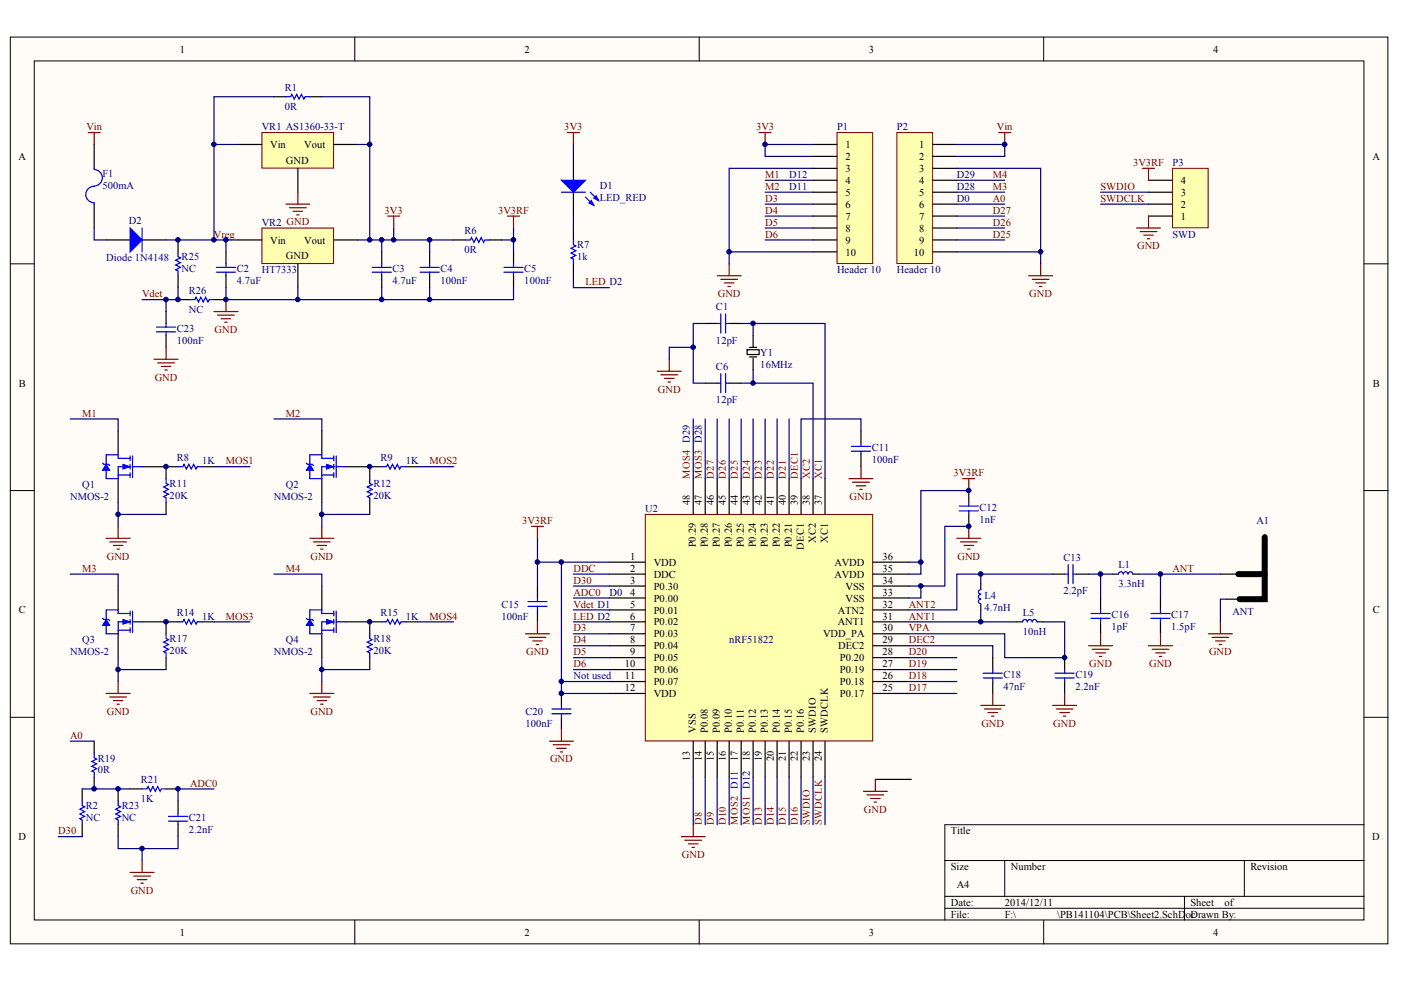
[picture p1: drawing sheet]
<svg xmlns="http://www.w3.org/2000/svg" width="287mm" height="202mm" viewBox="0 0 287 202" stroke-linecap="round" stroke-linejoin="round" font-family="sans-serif">
<defs><g id="words">
<g font-size="2.2">
<text x="36.8" y="10.8">1</text>
<text x="107.4" y="10.8">2</text>
<text x="177.9" y="10.8">3</text>
<text x="248.4" y="10.8">4</text>
<text x="3.8" y="32.7">A</text>
<text x="55.3" y="30.3">Vin</text>
<text x="58.5" y="33.5">GND</text>
<text x="62.3" y="30.3">Vout</text>
<text x="173.1" y="30.3">1</text>
<text x="173.1" y="32.8">2</text>
<text x="173.1" y="35.2">3</text>
<text x="188.1" y="30.3">1</text>
<text x="188.1" y="32.8">2</text>
<text x="188.1" y="35.2">3</text>
<text x="281" y="32.7">A</text>
<text x="173.1" y="37.7">4</text>
<text x="173.1" y="40.1">5</text>
<text x="188.1" y="37.7">4</text>
<text x="188.1" y="40.1">5</text>
<text x="241.7" y="40.1">3</text>
<text x="241.7" y="37.7">4</text>
<text x="173.1" y="42.6">6</text>
<text x="173.1" y="45">7</text>
<text x="173.1" y="47.4">8</text>
<text x="188.1" y="42.6">6</text>
<text x="188.1" y="45">7</text>
<text x="188.1" y="47.4">8</text>
<text x="241.7" y="45">1</text>
<text x="241.7" y="42.6">2</text>
<text x="55.3" y="49.9">Vin</text>
<text x="58.5" y="53.1">GND</text>
<text x="62.3" y="49.9">Vout</text>
<text x="173.1" y="49.9">9</text>
<text x="173.1" y="52.3">10</text>
<text x="187" y="52.3">10</text>
<text x="188.1" y="49.9">9</text>
<text x="3.9" y="79.2">B</text>
<text x="281" y="79.2">B</text>
<text x="129" y="114.7">1</text>
<text x="129" y="117.1">2</text>
<text x="129" y="119.5">3</text>
<text x="133.8" y="115.9">VDD</text>
<text x="133.8" y="118.3">DDC</text>
<text x="170.8" y="118.3">AVDD</text>
<text x="170.8" y="115.9">AVDD</text>
<text x="180.7" y="119.5">34</text>
<text x="180.7" y="117.1">35</text>
<text x="180.7" y="114.7">36</text>
<text x="3.9" y="125.6">C</text>
<text x="129" y="122">4</text>
<text x="129" y="124.4">5</text>
<text x="133.8" y="120.8">P0.30</text>
<text x="133.8" y="123.2">P0.00</text>
<text x="133.8" y="125.7">P0.01</text>
<text x="171.5" y="125.7">ATN2</text>
<text x="173.1" y="123.2">VSS</text>
<text x="173.1" y="120.8">VSS</text>
<text x="180.7" y="124.4">32</text>
<text x="180.7" y="122">33</text>
<text x="281" y="125.6">C</text>
<text x="129" y="126.9">6</text>
<text x="129" y="129.3">7</text>
<text x="129" y="131.8">8</text>
<text x="133.8" y="128.1">P0.02</text>
<text x="133.8" y="130.5">P0.03</text>
<text x="168.5" y="130.5">VDD_PA</text>
<text x="171.5" y="128.1">ANT1</text>
<text x="180.7" y="131.8">29</text>
<text x="180.7" y="129.3">30</text>
<text x="180.7" y="126.9">31</text>
<text x="127.9" y="136.7">10</text>
<text x="129" y="134.2">9</text>
<text x="133.8" y="133">P0.04</text>
<text x="133.8" y="135.4">P0.05</text>
<text x="133.8" y="137.9">P0.06</text>
<text x="171.6" y="133">DEC2</text>
<text x="171.9" y="137.9">P0.19</text>
<text x="171.9" y="135.4">P0.20</text>
<text x="180.7" y="136.7">27</text>
<text x="180.7" y="134.2">28</text>
<text x="127.9" y="139.1">11</text>
<text x="127.9" y="141.5">12</text>
<text x="133.8" y="140.3">P0.07</text>
<text x="133.8" y="142.8">VDD</text>
<text x="171.9" y="142.8">P0.17</text>
<text x="171.9" y="140.3">P0.18</text>
<text x="180.7" y="141.5">25</text>
<text x="180.7" y="139.1">26</text>
<text x="3.8" y="172">D</text>
<text x="194.6" y="170.8">Title</text>
<text x="280.9" y="172">D</text>
<text x="194.6" y="178.2">Size</text>
<text x="206.9" y="178.2">Number</text>
<text x="256" y="178.2">Revision</text>
<text x="194.6" y="185.5">Date:</text>
<text x="195.9" y="181.8">A4</text>
<text x="205.7" y="185.5">2014/12/11</text>
<text x="243.7" y="185.5">Sheet</text>
<text x="250.7" y="185.5">of</text>
<text x="36.8" y="191.6">1</text>
<text x="107.4" y="191.6">2</text>
<text x="177.9" y="191.6">3</text>
<text x="194.6" y="187.9">File:</text>
<text x="205.7" y="187.9">F:\</text>
<text x="216.4" y="187.9">\PB141104\PCB\Sheet2.SchDoDrawn By:</text>
<text x="243.8" y="187.9">c</text>
<text x="248.4" y="191.6">4</text>
</g>
<g font-size="2.2" fill="#000080">
<text x="58.3" y="18.6">R1</text>
<text x="58.3" y="22.5">0R</text>
<text x="53.6" y="26.7">VR1 AS1360-33-T</text>
<text x="171.3" y="26.7">P1</text>
<text x="183.6" y="26.7">P2</text>
<text x="240" y="34">P3</text>
<text x="21" y="36.2">F1</text>
<text x="21" y="38.6">500mA</text>
<text x="122.8" y="38.6">D1</text>
<text x="122.8" y="41.1">LED_RED</text>
<text x="161.5" y="36.4">D12</text>
<text x="161.5" y="38.9">D11</text>
<text x="195.9" y="36.4">D29</text>
<text x="195.9" y="38.9">D28</text>
<text x="195.9" y="41.3">D0</text>
<text x="26.4" y="46">D2</text>
<text x="53.6" y="46.2">VR2 GND</text>
<text x="95.1" y="47.9">R6</text>
<text x="21.7" y="53.6">Diode 1N4148</text>
<text x="37.2" y="53.3">R25</text>
<text x="95.1" y="51.8">0R</text>
<text x="118.1" y="50.9">R7</text>
<text x="118.1" y="53.3">1k</text>
<text x="240" y="48.7">SWD</text>
<text x="37.2" y="55.8">NC</text>
<text x="48.5" y="55.8">C2</text>
<text x="48.5" y="58.2">4.7uF</text>
<text x="53.6" y="56">HT7333</text>
<text x="80.4" y="55.8">C3</text>
<text x="80.4" y="58.2">4.7uF</text>
<text x="90.2" y="55.8">C4</text>
<text x="90.2" y="58.2">100nF</text>
<text x="107.3" y="55.8">C5</text>
<text x="107.3" y="58.2">100nF</text>
<text x="171.3" y="56">Header 10</text>
<text x="183.6" y="56">Header 10</text>
<text x="38.7" y="60.2">R26</text>
<text x="38.7" y="64.1">NC</text>
<text x="146.6" y="63.6">C1</text>
<text x="36.2" y="68">C23</text>
<text x="36.2" y="70.4">100nF</text>
<text x="146.6" y="70.4">12pF</text>
<text x="146.6" y="75.8">C6</text>
<text x="155.7" y="72.9">Y1</text>
<text x="155.7" y="75.3">16MHz</text>
<text x="146.6" y="82.6">12pF</text>
<text x="36.2" y="94.4">R8</text>
<text x="41.4" y="95.1">1K</text>
<text x="77.9" y="94.4">R9</text>
<text x="83.1" y="95.1">1K</text>
<text x="178.5" y="92.4">C11</text>
<text x="178.5" y="94.9">100nF</text>
<text x="16.8" y="100">Q1</text>
<text x="34.7" y="99.7">R11</text>
<text x="58.5" y="100">Q2</text>
<text x="76.4" y="99.7">R12</text>
<text x="14.4" y="102.4">NMOS-2</text>
<text x="34.7" y="102.2">20K</text>
<text x="56.1" y="102.4">NMOS-2</text>
<text x="76.4" y="102.2">20K</text>
<text x="132.1" y="104.9">U2</text>
<text x="200.5" y="104.6">C12</text>
<text x="200.5" y="107.1">1nF</text>
<text x="257.2" y="107.3">A1</text>
<text x="217.7" y="114.9">C13</text>
<text x="229" y="116.4">L1</text>
<text x="102.7" y="124.4">C15</text>
<text x="124.7" y="122">D0</text>
<text x="201.5" y="122.7">L4</text>
<text x="201.5" y="125.2">4.7nH</text>
<text x="217.7" y="121.7">2.2pF</text>
<text x="229" y="120.3">3.3nH</text>
<text x="252.3" y="125.9">ANT</text>
<text x="16.8" y="131.8">Q3</text>
<text x="34.7" y="131.5">R17</text>
<text x="36.2" y="126.1">R14</text>
<text x="41.4" y="126.9">1K</text>
<text x="58.5" y="131.8">Q4</text>
<text x="76.4" y="131.5">R18</text>
<text x="77.9" y="126.1">R15</text>
<text x="83.1" y="126.9">1K</text>
<text x="102.7" y="126.9">100nF</text>
<text x="149.3" y="131.8">nRF51822</text>
<text x="209.4" y="126.1">L5</text>
<text x="209.4" y="130.1">10nH</text>
<text x="227.5" y="126.6">C16</text>
<text x="227.5" y="129.1">1pF</text>
<text x="239.8" y="126.6">C17</text>
<text x="239.8" y="129.1">1.5pF</text>
<text x="14.4" y="134.2">NMOS-2</text>
<text x="34.7" y="134">20K</text>
<text x="56.1" y="134.2">NMOS-2</text>
<text x="76.4" y="134">20K</text>
<text x="117.4" y="139.1">Not used</text>
<text x="205.4" y="138.9">C18</text>
<text x="205.4" y="141.3">47nF</text>
<text x="220.2" y="138.9">C19</text>
<text x="220.2" y="141.3">2.2nF</text>
<text x="107.6" y="146.4">C20</text>
<text x="107.6" y="148.9">100nF</text>
<text x="20" y="156">R19</text>
<text x="20" y="158.4">0R</text>
<text x="28.8" y="160.4">R21</text>
<text x="17.6" y="165.7">R2</text>
<text x="24.9" y="165.7">R23</text>
<text x="28.8" y="164.3">1K</text>
<text x="17.6" y="168.2">NC</text>
<text x="24.9" y="168.2">NC</text>
<text x="38.7" y="168.2">C21</text>
<text x="38.7" y="170.6">2.2nF</text>
</g>
<g font-size="2.2" fill="#800000">
<text x="17.7" y="26.7">Vin</text>
<text x="115.5" y="26.7">3V3</text>
<text x="154.8" y="26.7">3V3</text>
<text x="204.1" y="26.7">Vin</text>
<text x="232" y="34">3V3RF</text>
<text x="156.6" y="36.4">M1</text>
<text x="156.6" y="38.9">M2</text>
<text x="156.6" y="41.3">D3</text>
<text x="203.2" y="38.9">M3</text>
<text x="203.2" y="36.4">M4</text>
<text x="203.2" y="41.3">A0</text>
<text x="225.3" y="41.3">SWDCLK</text>
<text x="225.3" y="38.9">SWDIO</text>
<text x="78.7" y="43.8">3V3</text>
<text x="102" y="43.8">3V3RF</text>
<text x="156.6" y="46.2">D5</text>
<text x="156.6" y="43.8">D4</text>
<text x="203.2" y="46.2">D26</text>
<text x="203.2" y="43.8">D27</text>
<text x="43.8" y="48.7">Vreg</text>
<text x="156.6" y="48.7">D6</text>
<text x="203.2" y="48.7">D25</text>
<text x="232.8" y="51.1">GND</text>
<text x="119.8" y="58.4">LED D2</text>
<text x="29.1" y="60.9">Vdet</text>
<text x="146.9" y="60.8">GND</text>
<text x="210.7" y="60.8">GND</text>
<text x="43.9" y="68.2">GND</text>
<text x="31.7" y="77.9">GND</text>
<text x="134.7" y="80.4">GND</text>
<text x="16.8" y="85.3">M1</text>
<text x="58.5" y="85.3">M2</text>
<text x="46.3" y="95.1">MOS1</text>
<text x="88" y="95.1">MOS2</text>
<text x="195.2" y="97.5">3V3RF</text>
<text x="106.9" y="107.3">3V3RF</text>
<text x="173.9" y="102.4">GND</text>
<text x="16.8" y="117.1">M3</text>
<text x="21.9" y="114.6">GND</text>
<text x="58.5" y="117.1">M4</text>
<text x="63.6" y="114.6">GND</text>
<text x="117.4" y="117.1">DDC</text>
<text x="117.4" y="119.5">D30</text>
<text x="196" y="114.6">GND</text>
<text x="240" y="117.1">ANT</text>
<text x="117.4" y="122">ADC0</text>
<text x="117.4" y="124.4">Vdet D1</text>
<text x="186.1" y="124.4">ANT2</text>
<text x="46.3" y="126.9">MOS3</text>
<text x="88" y="126.9">MOS4</text>
<text x="117.4" y="129.3">D3</text>
<text x="117.4" y="131.8">D4</text>
<text x="117.4" y="126.9">LED D2</text>
<text x="186.1" y="126.9">ANT1</text>
<text x="186.1" y="129.3">VPA</text>
<text x="186.1" y="131.8">DEC2</text>
<text x="107.7" y="134.2">GND</text>
<text x="117.4" y="134.2">D5</text>
<text x="117.4" y="136.7">D6</text>
<text x="186.1" y="134.2">D20</text>
<text x="186.1" y="136.7">D19</text>
<text x="223" y="136.6">GND</text>
<text x="235.2" y="136.6">GND</text>
<text x="247.5" y="134.2">GND</text>
<text x="186.1" y="139.1">D18</text>
<text x="186.1" y="141.5">D17</text>
<text x="21.9" y="146.4">GND</text>
<text x="63.6" y="146.4">GND</text>
<text x="200.9" y="148.8">GND</text>
<text x="215.6" y="148.8">GND</text>
<text x="14.4" y="151.3">A0</text>
<text x="38.9" y="161.1">ADC0</text>
<text x="112.6" y="156.2">GND</text>
<text x="176.9" y="166.4">GND</text>
<text x="11.9" y="170.9">D30</text>
<text x="139.6" y="175.7">GND</text>
<text x="26.8" y="183">GND</text>
</g>
<g font-size="2.1" fill="#800000">
<text x="141.2" y="98" transform="rotate(-90 141.2 98)">MOS4 D29</text>
<text x="143.7" y="98" transform="rotate(-90 143.7 98)">MOS3 D28</text>
<text x="146.1" y="98" transform="rotate(-90 146.1 98)">D27</text>
<text x="148.6" y="98" transform="rotate(-90 148.6 98)">D26</text>
<text x="151" y="98" transform="rotate(-90 151 98)">D25</text>
<text x="153.5" y="98" transform="rotate(-90 153.5 98)">D24</text>
<text x="156" y="98" transform="rotate(-90 156 98)">D23</text>
<text x="158.4" y="98" transform="rotate(-90 158.4 98)">D22</text>
<text x="160.9" y="98" transform="rotate(-90 160.9 98)">D21</text>
<text x="163.3" y="98" transform="rotate(-90 163.3 98)">DEC1</text>
<text x="165.8" y="98" transform="rotate(-90 165.8 98)">XC2</text>
<text x="168.2" y="98" transform="rotate(-90 168.2 98)">XC1</text>
<text x="143.7" y="168.9" transform="rotate(-90 143.7 168.9)">D8</text>
<text x="146.1" y="168.9" transform="rotate(-90 146.1 168.9)">D9</text>
<text x="148.6" y="168.9" transform="rotate(-90 148.6 168.9)">D10</text>
<text x="151" y="168.9" transform="rotate(-90 151 168.9)">MOS2 D11</text>
<text x="153.5" y="168.9" transform="rotate(-90 153.5 168.9)">MOS1 D12</text>
<text x="156" y="168.9" transform="rotate(-90 156 168.9)">D13</text>
<text x="158.4" y="168.9" transform="rotate(-90 158.4 168.9)">D14</text>
<text x="160.9" y="168.9" transform="rotate(-90 160.9 168.9)">D15</text>
<text x="163.3" y="168.9" transform="rotate(-90 163.3 168.9)">D16</text>
<text x="165.8" y="168.9" transform="rotate(-90 165.8 168.9)">SWDIO</text>
<text x="168.2" y="168.9" transform="rotate(-90 168.2 168.9)">SWDCLK</text>
</g>
<g font-size="2.1">
<text x="141.2" y="103.4" transform="rotate(-90 141.2 103.4)">48</text>
<text x="143.7" y="103.4" transform="rotate(-90 143.7 103.4)">47</text>
<text x="146.1" y="103.4" transform="rotate(-90 146.1 103.4)">46</text>
<text x="148.6" y="103.4" transform="rotate(-90 148.6 103.4)">45</text>
<text x="151" y="103.4" transform="rotate(-90 151 103.4)">44</text>
<text x="153.5" y="103.4" transform="rotate(-90 153.5 103.4)">43</text>
<text x="156" y="103.4" transform="rotate(-90 156 103.4)">42</text>
<text x="158.4" y="103.4" transform="rotate(-90 158.4 103.4)">41</text>
<text x="160.9" y="103.4" transform="rotate(-90 160.9 103.4)">40</text>
<text x="163.3" y="103.4" transform="rotate(-90 163.3 103.4)">39</text>
<text x="165.8" y="103.4" transform="rotate(-90 165.8 103.4)">38</text>
<text x="168.2" y="103.4" transform="rotate(-90 168.2 103.4)">37</text>
<text x="142.5" y="112.1" transform="rotate(-90 142.5 112.1)">P0.29</text>
<text x="144.9" y="112.1" transform="rotate(-90 144.9 112.1)">P0.28</text>
<text x="147.4" y="112.1" transform="rotate(-90 147.4 112.1)">P0.27</text>
<text x="149.8" y="112.1" transform="rotate(-90 149.8 112.1)">P0.26</text>
<text x="152.3" y="112.1" transform="rotate(-90 152.3 112.1)">P0.25</text>
<text x="154.7" y="112.1" transform="rotate(-90 154.7 112.1)">P0.24</text>
<text x="157.2" y="112.1" transform="rotate(-90 157.2 112.1)">P0.23</text>
<text x="159.6" y="112.1" transform="rotate(-90 159.6 112.1)">P0.22</text>
<text x="162.1" y="112.1" transform="rotate(-90 162.1 112.1)">P0.21</text>
<text x="164.5" y="112.6" transform="rotate(-90 164.5 112.6)">DEC1</text>
<text x="167" y="111.3" transform="rotate(-90 167 111.3)">XC2</text>
<text x="169.4" y="111.3" transform="rotate(-90 169.4 111.3)">XC1</text>
<text x="141.2" y="156" transform="rotate(-90 141.2 156)">13</text>
<text x="142.5" y="150.1" transform="rotate(-90 142.5 150.1)">VSS</text>
<text x="143.7" y="156" transform="rotate(-90 143.7 156)">14</text>
<text x="144.9" y="150.1" transform="rotate(-90 144.9 150.1)">P0.08</text>
<text x="146.1" y="156" transform="rotate(-90 146.1 156)">15</text>
<text x="147.4" y="150.1" transform="rotate(-90 147.4 150.1)">P0.09</text>
<text x="148.6" y="156" transform="rotate(-90 148.6 156)">16</text>
<text x="149.8" y="150.1" transform="rotate(-90 149.8 150.1)">P0.10</text>
<text x="151" y="156" transform="rotate(-90 151 156)">17</text>
<text x="152.3" y="150.1" transform="rotate(-90 152.3 150.1)">P0.11</text>
<text x="153.5" y="156" transform="rotate(-90 153.5 156)">18</text>
<text x="154.7" y="150.1" transform="rotate(-90 154.7 150.1)">P0.12</text>
<text x="156" y="156" transform="rotate(-90 156 156)">19</text>
<text x="157.2" y="150.1" transform="rotate(-90 157.2 150.1)">P0.13</text>
<text x="158.4" y="156" transform="rotate(-90 158.4 156)">20</text>
<text x="159.6" y="150.1" transform="rotate(-90 159.6 150.1)">P0.14</text>
<text x="160.9" y="156" transform="rotate(-90 160.9 156)">21</text>
<text x="162.1" y="150.1" transform="rotate(-90 162.1 150.1)">P0.15</text>
<text x="163.3" y="156" transform="rotate(-90 163.3 156)">22</text>
<text x="164.5" y="150.1" transform="rotate(-90 164.5 150.1)">P0.16</text>
<text x="165.8" y="156" transform="rotate(-90 165.8 156)">23</text>
<text x="167" y="150.1" transform="rotate(-90 167 150.1)">SWDIO</text>
<text x="168.2" y="156" transform="rotate(-90 168.2 156)">24</text>
<text x="169.4" y="150.1" transform="rotate(-90 169.4 150.1)">SWDCLK</text>
</g>
</g></defs>
<g fill="#fffcf8" stroke="#000" stroke-width=".2">
<path d="M2.1 7.6h282v185.7h-282z"/>
<path d="M7 12.5h272.2v175.9h-272.2z"/>
</g>
<g fill="none" stroke="#000" stroke-width=".2">
<path d="M72.6 7.6v4.9M143.1 7.6v4.9M213.7 7.6v4.9M2.1 54h4.9M279.3 54h4.9M2.1 100.5h4.9M279.3 100.5h4.9M2.1 146.9h4.9M279.3 146.9h4.9M193.4 176.2h85.9M205.7 176.2v7.4M254.7 176.2v7.4"/>
<path d="M279.3 168.9h-85.9v19.6M72.6 188.5v4.9M143.1 188.5v4.9M193.4 183.6h85.9M193.4 186h85.9M213.7 188.5v4.9M242.5 183.6v4.9"/>
</g>
<path d="M79.4 44.3h2.4M80.6 44.3v2.4M43.8 63.8h4.9M44.5 64.5h3.5M45.3 65.3h1.9M46 66h.5M46.3 61.4v2.4" fill="none" stroke="#800000" stroke-width=".25"/>
<path d="M46.3 51.6v2.4M46.3 56.5v2.4M78.1 51.6v2.4M78.1 56.5v2.4" fill="none" stroke="#000" stroke-width=".25"/>
<path d="M44.3 54.8h3.9M44.3 55.7h3.9M46.3 54v.8M46.3 55.7v.8M76.2 54.8h3.9M76.2 55.7h3.9M78.1 54v.8M78.1 55.7v.8" fill="none" stroke="#00f" stroke-width=".25"/>
<path d="M53.6 46.7h14.7v7.3h-14.7z" fill="#ffffb0" stroke="#800000" stroke-width=".2"/>
<g fill="none" stroke="#000" stroke-width=".25">
<path d="M117.4 32v4.9M117.4 39.4v4.9M21.7 49.1h4.9M29.1 49.1h4.9M48.7 49.1h4.9M61 54v4.9M68.3 49.1h4.9M92.9 49.1h2.4M100.2 49.1h2.5M117.4 46.7v2.4M117.4 54v2.5M24.2 88.2v4.9"/>
<path d="M24.2 98v4.9M29.1 95.6h4.9M65.9 88.2v4.9M65.9 98v4.9M70.8 95.6h4.9M24.2 120v4.9M24.2 129.8v4.9M29.1 127.4h4.9M65.9 120v4.9M65.9 129.8v4.9M70.8 127.4h4.9"/>
</g>
<path d="M117.4 29.6v2.4M19.3 46.7v2.4h2.4M34 49.1h14.7M46.3 58.9v2.5h31.8v-2.5M46.3 49.1v2.5M61 58.9v2.5M73.2 49.1h4.9M105.1 46.7v2.4h-2.4M105.1 49.1v2.5M117.4 44.3v2.4" fill="none" stroke="#000080" stroke-width=".25"/>
<g fill="none" stroke="#00f" stroke-width=".25">
<path d="M114.9 39.4h4.9M120.8 39.4l1.7 1.7M29.1 46.7v4.9M95.3 49.1h1l.2-.4 .5 .9 .5-.9 .5 .9 .5-.9 .5 .9 .2-.5h1M117.4 49.1v1l.5 .3-1 .5 1 .4-1 .5 1 .5-1 .5 .5 .3v.9M119.8 40.3l1.8 1.8M21 94.8l.2 .3h1l.3 .2M24.2 97.3h2.4M26.6 93.9h-2.4v-.8h-2.5v2M26.6 95.6h-2.4v2.4h-2.5v-1.7M26.6 93.4v1M26.6 95.1v1"/>
<path d="M26.6 96.8v1M27.1 95.6h2M27.1 93.4v4.4M62.7 94.8l.2 .3h1l.3 .2M65.9 97.3h2.4M68.3 93.9h-2.4v-.8h-2.5v2M68.3 95.6h-2.4v2.4h-2.5v-1.7M68.3 93.4v1M68.3 95.1v1M68.3 96.8v1M68.8 95.6h2M68.8 93.4v4.4"/>
<path d="M21 126.6l.2 .3h1l.3 .2M24.2 129.1h2.4M26.6 125.6h-2.4v-.7h-2.5v2M26.6 127.4h-2.4v2.4h-2.5v-1.7M26.6 125.2v.9M26.6 126.9v.9M26.6 128.6v1M27.1 125.2v4.4M27.1 127.4h2M62.7 126.6l.2 .3h1l.3 .2M65.9 129.1h2.4M68.3 125.6h-2.4v-.7h-2.5v2"/>
<path d="M68.3 127.4h-2.4v2.4h-2.5v-1.7M68.3 125.2v.9M68.3 126.9v.9M68.3 128.6v1M68.8 125.2v4.4M68.8 127.4h2"/>
</g>
<path d="M18.1 27.1h2.4M19.3 27.1v2.5M116.2 27.1h2.4M117.4 27.1v2.5M103.9 44.3h2.5M105.1 44.3v2.4" fill="none" stroke="#800000" stroke-width=".25"/>
<g fill="#00f" stroke="#00f" stroke-width=".25">
<path d="M114.9 36.9h4.9l-2.4 2.5z"/>
<path d="M120.6 41.6l.5-.5 .5 1z"/>
<path d="M121.6 40.6l.4-.5 .5 1z"/>
<path d="M26.6 46.7l2.5 2.4-2.5 2.5z"/>
</g>
<g fill="#00f" stroke="#00f" stroke-width=".2">
<path d="M66.9 95.1l1.4 .5-1.4 .5z"/>
<path d="M63.4 95.1l.8 1.2h-1.5z"/>
<path d="M25.2 95.1l1.4 .5-1.4 .5z"/>
<path d="M21.7 95.1l.8 1.2h-1.5z"/>
<path d="M25.2 126.9l1.4 .5-1.4 .4z"/>
<path d="M21.7 126.9l.8 1.2h-1.5z"/>
<path d="M66.9 126.9l1.4 .5-1.4 .4z"/>
<path d="M63.4 126.9l.8 1.2h-1.5z"/>
</g>
<path d="M53.6 27.1h14.7v7.3h-14.7z" fill="#ffffb0" stroke="#800000" stroke-width=".2"/>
<g fill="none" stroke="#000" stroke-width=".25">
<path d="M48.7 29.6h4.9M61 34.5v4.9M68.3 29.6h4.9M88 51.6v2.4M88 56.5v2.4M105.1 51.6v2.4M105.1 56.5v2.4M36.4 95.6h-2.4v2.4M41.4 95.6h2.4M78.1 95.6h-2.4v2.4M83.1 95.6h2.4M34 102.9v2.5"/>
<path d="M75.7 102.9v2.5M34 134.7v2.4M36.4 127.4h-2.4v2.4M41.4 127.4h2.4M75.7 134.7v2.4M78.1 127.4h-2.4v2.4M83.1 127.4h2.4M19.3 151.8v2.4M19.3 159.1v2.5M24.2 161.6v2.4M24.2 168.9v2.5M26.6 161.6h2.5"/>
<path d="M34 161.6h2.4M36.4 164v2.5M36.4 168.9v2.5"/>
</g>
<g fill="none" stroke="#800000" stroke-width=".25">
<path d="M61 39.4v2.4M58.5 41.8h4.9M59.3 42.5h3.4M60 43.3h2M60.7 44h.5M21.7 110.2h4.9M22.5 111h3.4M23.2 111.7h2M23.9 112.4h.5M24.2 107.8v2.4M63.4 110.2h4.9M64.2 111h3.4"/>
<path d="M64.9 111.7h2M65.6 112.4h.5M65.9 107.8v2.4M24.2 139.6v2.4M65.9 139.6v2.4M21.7 142h4.9M22.5 142.8h3.4M23.2 143.5h2M23.9 144.2h.5M63.4 142h4.9M64.2 142.8h3.4M64.9 143.5h2"/>
<path d="M65.6 144.2h.5M26.6 178.7h4.9M27.4 179.4h3.4M29.1 176.2v2.5M28.1 180.2h2M28.8 180.9h.5"/>
</g>
<g fill="none" stroke="#000080" stroke-width=".25">
<path d="M48.7 29.6h-4.9v19.5M73.2 29.6h2.5v19.5M80.6 46.7v2.4M88 58.9v2.5h-9.9M88 49.1v2.5M92.9 49.1h-14.8v2.5M105.1 58.9v2.5h-17.1M14.4 85.8h9.8v2.4M43.8 95.6h7.4M56.1 85.8h9.8v2.4M85.5 95.6h7.4M14.4 117.6h9.8v2.4"/>
<path d="M24.2 102.9v4.9M24.2 105.4h9.8M56.1 117.6h9.8v2.4M65.9 102.9v4.9M65.9 105.4h9.8M24.2 137.1h9.8M43.8 127.4h7.4M65.9 134.7v4.9M65.9 137.1h9.8M85.5 127.4h7.4M29.1 173.8v2.4M43.8 161.6h-7.4v2.4"/>
</g>
<g fill="none" stroke="#00f" stroke-width=".25">
<path d="M86 54.8h3.9M86 55.7h3.9M88 54v.8M88 55.7v.8M103.2 54.8h3.9M103.2 55.7h3.9M105.1 54v.8M105.1 55.7v.8M34 98v1l.5 .2-1 .5 1 .5-1 .5 1 .5-1 .5 .5 .2v1M36.4 95.6h1l.3-.5 .5 1 .5-1 .4 1 .5-1 .5 1 .3-.5h1M75.7 98v1l.5 .2-1 .5 1 .5-1 .5 1 .5-1 .5 .5 .2v1M78.1 95.6h1l.3-.5 .5 1 .5-1 .4 1 .5-1 .5 1 .3-.5h1"/>
<path d="M34 129.8v1l.5 .2-1 .5 1 .5-1 .5 1 .5-1 .5 .5 .2v1M36.4 127.4h1l.3-.5 .5 .9 .5-.9 .4 .9 .5-.9 .5 .9 .3-.4h1M75.7 129.8v1l.5 .2-1 .5 1 .5-1 .5 1 .5-1 .5 .5 .2v1M78.1 127.4h1l.3-.5 .5 .9 .5-.9 .4 .9 .5-.9 .5 .9 .3-.4h1M19.3 154.2v1l.5 .3-1 .5 1 .4-1 .5 1 .5-1 .5 .5 .3v.9M24.2 164v1l.5 .2-1 .5 1 .5-1 .5 1 .5-1 .5 .5 .2v1M29.1 161.6h1l.2-.5 .5 1 .5-1 .5 1 .5-1 .5 1 .2-.5h1M34.5 167.2h3.9M34.5 168.2h3.9M36.4 166.5v.7M36.4 168.2v.7"/>
</g>
<path d="M132.1 105.4h46.6v46.4h-46.6z" fill="#ffffb0" stroke="#800000" stroke-width=".2"/>
<g fill="none" stroke="#000" stroke-width=".25">
<path d="M56.1 19.8h2.4M63.4 19.8h2.5M19.3 29.6v4.9M19.3 41.8v4.9M36.4 49.1v2.5M36.4 56.5v2.4M36.4 61.4h2.5M43.8 61.4h2.5M141.9 98v7.4M144.4 98v7.4M146.8 98v7.4M149.3 98v7.4"/>
<path d="M151.7 98v7.4M154.2 98v7.4M156.6 98v7.4M159.1 98v7.4M161.5 98v7.4M164 98v7.4M166.4 98v7.4M168.9 98v7.4M176.3 88.2v2.5M176.3 93.1v2.5M124.7 115.1h7.4M124.7 117.6h7.4"/>
<path d="M178.7 115.1h7.4M178.7 117.6h7.4M198.3 100.5v2.4M198.3 105.4v2.4M200.8 119.5v1.3M215.5 117.6h2.5M220.4 117.6h2.5M249.8 117.6h3.7M110 120v2.5M110 124.9v2.5M124.7 120h7.4M124.7 122.5h7.4"/>
<path d="M124.7 124.9h7.4M124.7 127.4h7.4M124.7 129.8h7.4M124.7 132.2h7.4M124.7 134.7h7.4M124.7 137.1h7.4M124.7 139.6h7.4M178.7 120h7.4M178.7 122.5h7.4M178.7 124.9h7.4M178.7 127.4h7.4M178.7 129.8h7.4"/>
<path d="M178.7 132.2h7.4M178.7 134.7h7.4M178.7 137.1h7.4M178.7 139.6h7.4M200.8 123.7v1.2M203.2 134.7v2.4M203.2 139.6v2.4M208.1 127.4h1.3M212.3 127.4h1.2M218 134.7v2.4M218 139.6v2.4M225.3 122.5v2.4"/>
<path d="M225.3 127.4v2.4M237.6 122.5v2.4M237.6 127.4v2.4M251.1 122.7h2.4M114.9 142v2.5M114.9 146.9v2.5M124.7 142h7.4M141.9 151.8v7.3M144.4 151.8v7.3M146.8 151.8v7.3M149.3 151.8v7.3M151.7 151.8v7.3"/>
<path d="M154.2 151.8v7.3M156.6 151.8v7.3M159.1 151.8v7.3M161.5 151.8v7.3M164 151.8v7.3M166.4 151.8v7.3M168.9 151.8v7.3M178.7 142h7.4M179.2 159.6h7.4"/>
</g>
<g fill="none" stroke="#800000" stroke-width=".25">
<path d="M155.4 27.1h2.5M156.6 27.1v2.5M204.5 27.1h2.4M205.7 27.1v2.5M146.8 56.5h4.9M147.6 57.2h3.4M148.3 57.9h2M149 58.7h.5M149.3 54v2.5M210.6 56.5h4.9M211.3 57.2h3.5M212.1 57.9h1.9"/>
<path d="M212.8 58.7h.5M213 54v2.5M134.6 76h4.9M135.3 76.8h3.4M136 77.5h2M136.8 78.2h.5M137 73.6v2.4M173.8 98h4.9M174.5 98.8h3.5M175.3 99.5h1.9M176.3 95.6v2.4M197.1 98h2.5"/>
<path d="M198.3 98v2.5M108.8 107.8h2.5M110 107.8v2.4M176 100.2h.5M195.9 110.2h4.9M196.6 111h3.4M197.3 111.7h2M198.1 112.4h.5M198.3 107.8v2.4M107.6 129.8h4.9M108.3 130.5h3.4M109.1 131.3h1.9"/>
<path d="M109.8 132h.5M110 127.4v2.4M222.9 132.2h4.9M223.6 133h3.4M224.3 133.7h2M225.1 134.4h.5M225.3 129.8v2.4M235.1 132.2h4.9M235.9 133h3.4M236.6 133.7h2M237.3 134.4h.5M237.6 129.8v2.4"/>
<path d="M247.4 129.8h4.9M248.1 130.5h3.5M248.9 131.3h1.9M249.6 132h.5M249.8 127.4v2.4M112.5 151.8h4.9M113.2 152.5h3.5M114 153.3h1.9M114.7 154h.5M114.9 149.4v2.4M200.8 144.5h4.9M201.5 145.2h3.5"/>
<path d="M202.3 145.9h1.9M203 146.7h.5M203.2 142v2.5M215.5 144.5h4.9M216.2 145.2h3.5M217 145.9h1.9M217.7 146.7h.5M218 142v2.5M139.5 171.4h4.9M140.2 172.1h3.4M140.9 172.8h2M141.7 173.6h.5"/>
<path d="M141.9 168.9v2.5"/>
</g>
<g fill="none" stroke="#00f" stroke-width=".25">
<path d="M58.5 19.8h1l.3-.5 .4 1 .5-1 .5 1 .5-1 .5 1 .2-.5h1M19.3 38.1a1.69 1.69 0 0 0-1.7 1.7 1.69 1.69 0 0 0 1.6 1.7M19.3 34.5v.2M19.3 34.7a1.69 1.69 0 0 1 1.6 1.7 1.69 1.69 0 0 1-1.6 1.7M19.3 41.6v.2M36.4 51.6v1l.5 .2-.9 .5 .9 .5-.9 .5 .9 .5-.9 .5 .4 .2v1M38.9 61.4h1l.2-.5 .5 1 .5-1 .5 1 .5-1 .5 1 .2-.5h1M174.3 91.4h3.9M174.3 92.4h3.9M176.3 90.7v.7M176.3 92.4v.7M196.4 103.6h3.9"/>
<path d="M196.4 104.6h3.9M198.3 102.9v.7M198.3 104.6v.8M218 117.6h.7M218.7 115.6v3.9M219.7 115.6v3.9M219.7 117.6h.7M108.1 124.2h3.9M108.1 123.2h3.9M110 122.5v.7M110 124.2v.7M200.8 122.7a.46 .46 0 0 0-.5 .5 .46 .46 0 0 0 .5 .4"/>
<path d="M200.8 121.7a.46 .46 0 0 0-.5 .5 .46 .46 0 0 0 .5 .5M200.8 120.8a.46 .46 0 0 0-.5 .4 .46 .46 0 0 0 .5 .5M201.3 137.9h3.9M201.3 138.8h3.9M203.2 137.1v.8M203.2 138.8v.8M210.3 127.4a.47 .47 0 0 0-.5-.5 .47 .47 0 0 0-.4 .5M211.3 127.4a.47 .47 0 0 0-.5-.5 .47 .47 0 0 0-.5 .5M212.3 127.4a.47 .47 0 0 0-.5-.5 .47 .47 0 0 0-.5 .5M216 137.9h3.9M216 138.8h3.9M218 137.1v.8"/>
<path d="M218 138.8v.8M223.3 125.6h4M223.3 126.6h4M225.3 124.9v.7M225.3 126.6v.8M235.6 125.6h3.9M235.6 126.6h3.9M237.6 124.9v.7M237.6 126.6v.8M113 146.2h3.9M113 145.2h3.9M114.9 144.5v.7"/>
<path d="M114.9 146.2v.7"/>
</g>
<g fill="none" stroke="#000080" stroke-width=".25">
<path d="M56.1 19.8h-12.3v9.8M65.9 19.8h9.8v9.8M156.6 36.9h9.8M156.6 39.4h9.8M195.9 36.9h9.8M195.9 39.4h9.8M36.4 58.9v2.5h-7.3M156.6 41.8h9.8M156.6 44.3h9.8M156.6 46.7h9.8M156.6 49.1h9.8M195.9 41.8h9.8"/>
<path d="M195.9 44.3h9.8M195.9 46.7h9.8M195.9 49.1h9.8M154.2 68.7v-2.4h14.7v31.7M154.2 75.8v2.7h12.2v19.5M141.9 85.8v12.2M144.4 85.8v12.2M146.8 85.8v12.2M149.3 85.8v12.2M151.7 85.8v12.2M154.2 85.8v12.2M156.6 85.8v12.2"/>
<path d="M159.1 85.8v12.2M161.5 85.8v12.2M176.3 88.2v-2.4h-12.3v12.2M110 110.2v9.8M110 115.1h14.7M114.9 115.1v26.9h9.8M186.1 115.1h2.4v2.5h-2.4M198.3 100.5h-9.8v14.6M198.3 107.8h-4.9v12.2h-4.9M200.8 117.6v1.9M215.5 117.6h-19.6v7.3h-9.8M225.3 117.6v4.9"/>
<path d="M237.6 117.6v4.9M117.4 120h7.3M117.4 122.5h7.3M117.4 124.9h7.3M117.4 127.4h7.3M117.4 129.8h7.3M117.4 132.2h7.3M117.4 134.7h7.3M186.1 132.2h17.1v2.5M186.1 120h2.4v2.5h-2.4M186.1 127.4h22M186.1 134.7h9.8"/>
<path d="M186.1 139.6h9.8M186.1 137.1h9.8M200.8 124.9v2.5M213.5 127.4h4.5v7.3h-12.3v-4.9h-19.6M251.1 122.7h-1.3v4.7M141.9 159.1v9.8M144.4 159.1v9.8M146.8 159.1v9.8M149.3 159.1v9.8M151.7 159.1v9.8M154.2 159.1v9.8M156.6 159.1v9.8"/>
<path d="M159.1 159.1v9.8M161.5 159.1v9.8M164 159.1v9.8M166.4 159.1v9.8M168.9 159.1v9.8M186.1 142h9.8"/>
</g>
<path d="M253.5 117.6h5.4M258.9 110v12.7h-5.1" fill="none" stroke="#000" stroke-width="1.2"/>
<path d="M240 34.5h7.3v12.1h-7.3z" fill="#ffffb0" stroke="#800000" stroke-width=".2"/>
<path d="M235.1 39.4h4.9M235.1 36.9h4.9M235.1 44.3h4.9M235.1 41.8h4.9M34 63.8v2.5M34 68.7v2.4M227.8 117.6h1.2M231.9 117.6h1.3" fill="none" stroke="#000" stroke-width=".25"/>
<path d="M233.9 34.5h2.4M235.1 34.5v2.4M232.7 46.7h4.9M233.4 47.4h3.4M234.1 48.2h2M234.9 48.9h.5M235.1 44.3v2.4M31.5 73.6h4.9M32.3 74.3h3.4M33 75.1h2M33.8 75.8h.4M34 71.1v2.5" fill="none" stroke="#800000" stroke-width=".25"/>
<path d="M225.3 39.4h9.8M225.3 41.8h9.8M34 61.4v2.4M117.4 117.6h7.3M222.9 117.6h4.9M233.2 117.6h16.6" fill="none" stroke="#000080" stroke-width=".25"/>
<path d="M32 67h4M32 68h4M34 66.3v.7M34 68v.7M229.9 117.6a.47 .47 0 0 0-.4-.5 .47 .47 0 0 0-.5 .5M230.9 117.6a.47 .47 0 0 0-.5-.5 .47 .47 0 0 0-.4 .5M231.9 117.6a.47 .47 0 0 0-.5-.5 .47 .47 0 0 0-.4 .5" fill="none" stroke="#00f" stroke-width=".25"/>
<path d="M171.3 27.1h7.4v26.9h-7.4z" fill="#ffffb0" stroke="#800000" stroke-width=".2"/>
<path d="M166.4 29.6h4.9M166.4 32h4.9M166.4 34.5h4.9M166.4 36.9h4.9M166.4 39.4h4.9M166.4 41.8h4.9M166.4 44.3h4.9M166.4 46.7h4.9M166.4 49.1h4.9M166.4 51.6h4.9" fill="none" stroke="#000" stroke-width=".25"/>
<path d="M183.6 27.1h7.3v26.9h-7.3z" fill="#ffffb0" stroke="#800000" stroke-width=".2"/>
<g fill="none" stroke="#000" stroke-width=".25">
<path d="M191 29.6h4.9M191 32h4.9M191 34.5h4.9M191 36.9h4.9M191 39.4h4.9M191 41.8h4.9M191 44.3h4.9M191 46.7h4.9M191 49.1h4.9M191 51.6h4.9M144.4 66.3h2.4M144.4 78.5h2.4"/>
<path d="M149.3 66.3h2.4M149.3 78.5h2.4M153 71.6h2.4v1h-2.4zM153.4 71.1h1.5M153.4 73.1h1.5M154.2 68.7v2.4M154.2 73.3v2.5M16.8 161.6v2.4M16.8 168.9v2.5"/>
</g>
<g fill="none" stroke="#000080" stroke-width=".25">
<path d="M166.4 29.6h-9.8v2.4h9.8M166.4 34.5h-17.1v17.1h17.1M195.9 29.6h9.8v2.4h-9.8M195.9 34.5h17.1v17.1h-17.1M117.4 56.5v2.4h7.3M149.3 51.6v2.4M213 51.6v2.4M141.9 71.1h-4.9v2.5M144.4 66.3h-2.5v12.2h2.5M151.7 66.3h2.5M151.7 78.5h2.5M24.2 134.7v4.9"/>
<path d="M114.9 139.6h9.8M117.4 137.1h7.3M14.4 151.8h4.9M11.9 171.4h4.9M16.8 161.6h9.8M24.2 171.4v2.4h12.2v-2.4"/>
</g>
<path d="M179.2 159.6v2.5M176.7 162.1h5M177.5 162.8h3.4M178.2 163.5h2M179 164.3h.4" fill="none" stroke="#800000" stroke-width=".25"/>
<path d="M146.8 66.3h.8M146.8 78.5h.8M147.6 64.3v3.9M147.6 76.5v3.9M148.5 64.3v3.9M148.5 76.5v3.9M148.5 66.3h.8M148.5 78.5h.8M16.8 164v1l.5 .2-1 .5 1 .5-1 .5 1 .5-1 .5 .5 .2v1" fill="none" stroke="#00f" stroke-width=".25"/>
<g fill="#000080" stroke="#000080" stroke-width=".2">
<circle cx="19.3" cy="161.6" r=".47"/>
<circle cx="24.2" cy="161.6" r=".47"/>
<circle cx="24.2" cy="137.1" r=".47"/>
<circle cx="24.2" cy="105.3" r=".47"/>
<circle cx="29.1" cy="173.8" r=".47"/>
<circle cx="34" cy="127.3" r=".47"/>
<circle cx="34" cy="95.6" r=".47"/>
<circle cx="34" cy="61.3" r=".47"/>
<circle cx="36.4" cy="161.6" r=".47"/>
<circle cx="36.4" cy="61.3" r=".47"/>
<circle cx="36.4" cy="49.1" r=".47"/>
<circle cx="43.8" cy="49.1" r=".47"/>
<circle cx="43.8" cy="29.6" r=".47"/>
<circle cx="46.2" cy="61.3" r=".47"/>
<circle cx="46.2" cy="49.1" r=".47"/>
<circle cx="61" cy="61.3" r=".47"/>
<circle cx="65.9" cy="137.1" r=".47"/>
<circle cx="65.9" cy="105.3" r=".47"/>
<circle cx="75.7" cy="127.3" r=".47"/>
<circle cx="75.7" cy="95.6" r=".47"/>
<circle cx="75.7" cy="49.1" r=".47"/>
<circle cx="75.7" cy="29.6" r=".47"/>
<circle cx="78.1" cy="61.3" r=".47"/>
<circle cx="78.1" cy="49.1" r=".47"/>
<circle cx="80.6" cy="49.1" r=".47"/>
<circle cx="87.9" cy="61.3" r=".47"/>
<circle cx="87.9" cy="49.1" r=".47"/>
<circle cx="105.1" cy="49.1" r=".47"/>
<circle cx="110" cy="115.1" r=".47"/>
<circle cx="114.9" cy="142" r=".47"/>
<circle cx="114.9" cy="139.6" r=".47"/>
<circle cx="114.9" cy="115.1" r=".47"/>
<circle cx="141.9" cy="71.1" r=".47"/>
<circle cx="149.3" cy="51.6" r=".47"/>
<circle cx="154.2" cy="78.4" r=".47"/>
<circle cx="154.2" cy="66.2" r=".47"/>
<circle cx="156.6" cy="29.6" r=".47"/>
<circle cx="188.5" cy="120" r=".47"/>
<circle cx="188.5" cy="115.1" r=".47"/>
<circle cx="198.3" cy="107.8" r=".47"/>
<circle cx="198.3" cy="100.4" r=".47"/>
<circle cx="200.8" cy="127.3" r=".47"/>
<circle cx="200.8" cy="117.6" r=".47"/>
<circle cx="205.7" cy="29.6" r=".47"/>
<circle cx="213" cy="51.6" r=".47"/>
<circle cx="217.9" cy="134.7" r=".47"/>
<circle cx="225.3" cy="117.6" r=".47"/>
<circle cx="237.5" cy="117.6" r=".47"/>
</g>
<use href="#words"/>
</svg>
